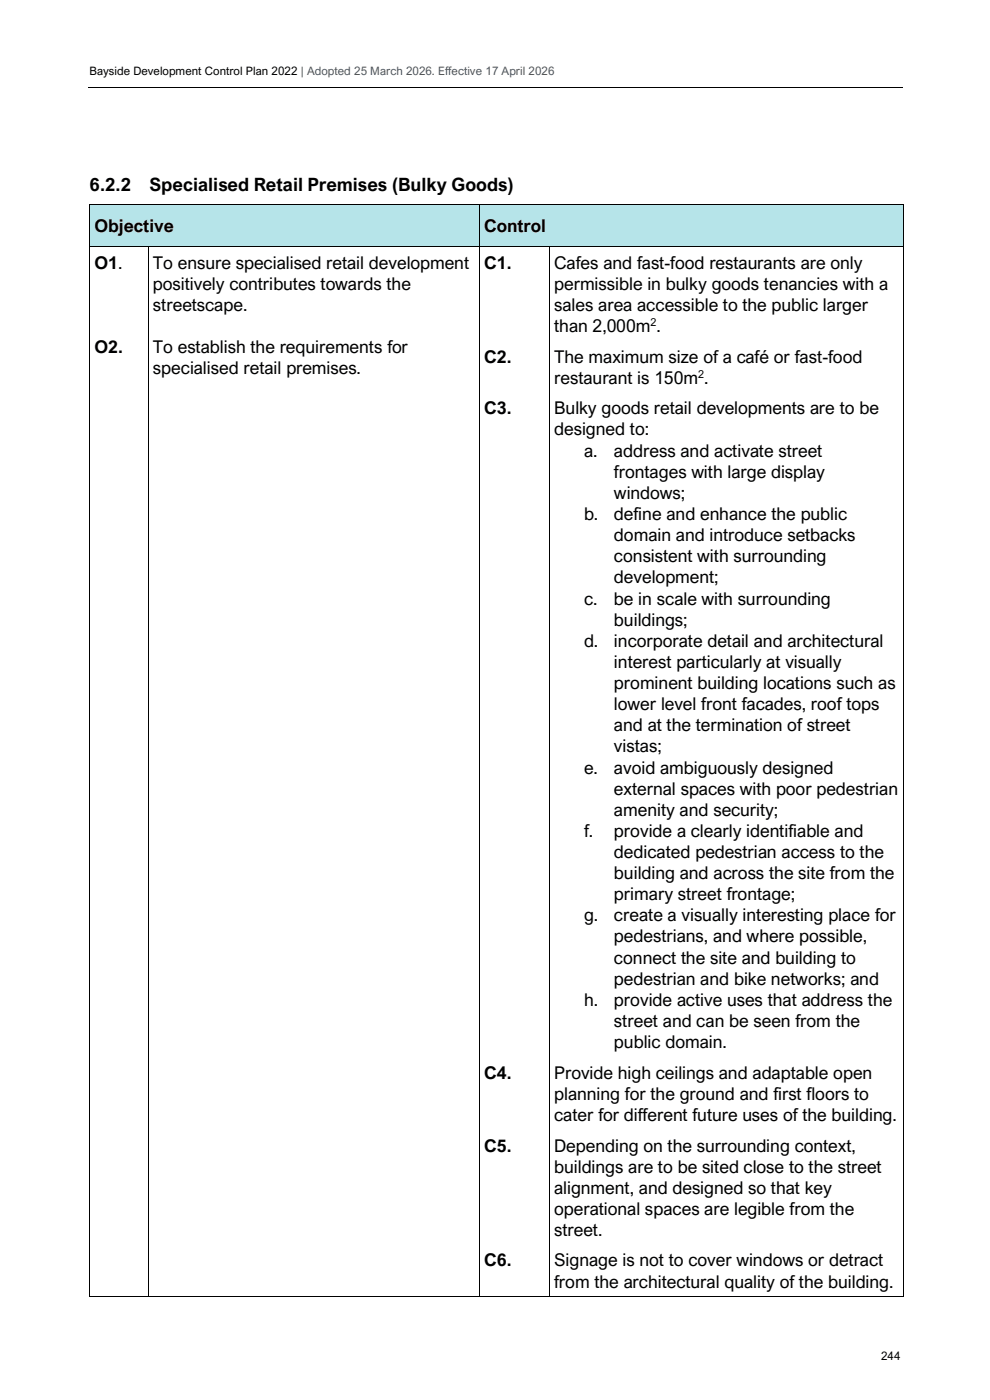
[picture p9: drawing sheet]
<svg xmlns="http://www.w3.org/2000/svg" width="210mm" height="297mm" viewBox="0 0 210 297" stroke-linecap="round" stroke-linejoin="round" font-family="sans-serif">
<defs><g id="words">
<g font-size="3.9">
<text x="19" y="40.4">6.2.2</text>
<text x="31.7" y="40.4">Specialised Retail Premises (Bulky Goods)</text>
</g>
<g font-size="3.7">
<text x="20" y="49.3">Objective</text>
<text x="102.7" y="49.3">Control</text>
<text x="20" y="57">O1.</text>
<text x="32.4" y="57">To ensure specialised retail development</text>
<text x="102.7" y="57">C1.</text>
<text x="117.5" y="57">Cafes and fast-food restaurants are only</text>
<text x="32.4" y="61.5">positively contributes towards the</text>
<text x="32.4" y="66">streetscape.</text>
<text x="117.5" y="61.5">permissible in bulky goods tenancies with a</text>
<text x="117.5" y="66">sales area accessible to the public larger</text>
<text x="117.5" y="70.4">than 2,000m .</text>
<text x="20" y="74.9">O2.</text>
<text x="32.4" y="74.9">To establish the requirements for</text>
<text x="102.7" y="77">C2.</text>
<text x="117.5" y="77">The maximum size of a café or fast-food</text>
<text x="32.4" y="79.4">specialised retail premises.</text>
<text x="117.5" y="81.4">restaurant is 150m .</text>
<text x="102.7" y="87.9">C3.</text>
<text x="117.5" y="87.9">Bulky goods retail developments are to be</text>
<text x="117.5" y="92.4">designed to:</text>
<text x="123.9" y="96.9">a.</text>
<text x="130.2" y="96.9">address and activate street</text>
<text x="130.2" y="101.4">frontages with large display</text>
<text x="130.2" y="105.9">windows;</text>
<text x="123.9" y="110.3">b.</text>
<text x="130.2" y="110.3">define and enhance the public</text>
<text x="130.2" y="114.8">domain and introduce setbacks</text>
<text x="130.2" y="119.3">consistent with surrounding</text>
<text x="130.2" y="123.8">development;</text>
<text x="123.9" y="128.2">c.</text>
<text x="130.2" y="128.2">be in scale with surrounding</text>
<text x="123.9" y="137.2">d.</text>
<text x="130.2" y="132.7">buildings;</text>
<text x="130.2" y="137.2">incorporate detail and architectural</text>
<text x="130.2" y="141.7">interest particularly at visually</text>
<text x="130.2" y="146.2">prominent building locations such as</text>
<text x="130.2" y="150.6">lower level front facades, roof tops</text>
<text x="130.2" y="155.1">and at the termination of street</text>
<text x="130.2" y="159.6">vistas;</text>
<text x="123.9" y="164.1">e.</text>
<text x="130.2" y="164.1">avoid ambiguously designed</text>
<text x="130.2" y="168.6">external spaces with poor pedestrian</text>
<text x="130.2" y="173">amenity and security;</text>
<text x="123.9" y="177.5">f.</text>
<text x="130.2" y="177.5">provide a clearly identifiable and</text>
<text x="130.2" y="182">dedicated pedestrian access to the</text>
<text x="130.2" y="186.5">building and across the site from the</text>
<text x="130.2" y="191">primary street frontage;</text>
<text x="123.9" y="195.5">g.</text>
<text x="130.2" y="195.5">create a visually interesting place for</text>
<text x="130.2" y="199.9">pedestrians, and where possible,</text>
<text x="130.2" y="204.4">connect the site and building to</text>
<text x="130.2" y="208.9">pedestrian and bike networks; and</text>
<text x="123.9" y="213.4">h.</text>
<text x="130.2" y="213.4">provide active uses that address the</text>
<text x="130.2" y="217.9">street and can be seen from the</text>
<text x="130.2" y="222.4">public domain.</text>
<text x="102.7" y="228.8">C4.</text>
<text x="117.5" y="228.8">Provide high ceilings and adaptable open</text>
<text x="117.5" y="233.3">planning for the ground and first floors to</text>
<text x="117.5" y="237.8">cater for different future uses of the building.</text>
<text x="102.7" y="244.3">C5.</text>
<text x="117.5" y="244.3">Depending on the surrounding context,</text>
<text x="117.5" y="248.8">buildings are to be sited close to the street</text>
<text x="117.5" y="253.3">alignment, and designed so that key</text>
<text x="117.5" y="257.7">operational spaces are legible from the</text>
<text x="117.5" y="262.2">street.</text>
<text x="102.7" y="268.7">C6.</text>
<text x="117.5" y="268.7">Signage is not to cover windows or detract</text>
<text x="117.5" y="273.2">from the architectural quality of the building.</text>
</g>
<g font-size="2.5">
<text x="19" y="16">Bayside Development Control Plan 2022 | Adopted 25 March 2026. Effective 17 April 2026</text>
<text x="186.9" y="288.5">244</text>
</g>
<g font-size="2.3">
<text x="138" y="69.2">2</text>
<text x="148.1" y="80.2">2</text>
</g>
</g></defs>
<path d="M18.8 18.5h172.8" fill="none" stroke="#000" stroke-width=".21"/>
<g fill="#b6e4e9">
<path d="M19.1 43.6h82.5v8.6h-82.5z" fill-rule="evenodd"/>
<path d="M20 44.6h80.7v6.6h-80.7z" fill-rule="evenodd"/>
<path d="M101.8 43.6h89.8v8.6h-89.8z" fill-rule="evenodd"/>
<path d="M102.7 44.6h88v6.6h-88z" fill-rule="evenodd"/>
</g>
<g fill="#000">
<path d="M18.9 43.4h.2v1.2h-.2z" fill-rule="evenodd"/>
<path d="M18.9 43.4h.2v.2h-.2z" fill-rule="evenodd"/>
</g>
<path d="M19.1 43.5h82.5" fill="none" stroke="#000" stroke-width=".21"/>
<path d="M19.1 43.6h82.5v1h-82.5z" fill-rule="evenodd" fill="#b6e4e9"/>
<g fill="#000">
<path d="M101.6 43.6h.2v1h-.2z" fill-rule="evenodd"/>
<path d="M101.6 43.4h.2v.2h-.2z" fill-rule="evenodd"/>
</g>
<path d="M101.8 43.5h89.8" fill="none" stroke="#000" stroke-width=".21"/>
<path d="M101.8 43.6h89.8v1h-89.8z" fill-rule="evenodd" fill="#b6e4e9"/>
<g fill="#000">
<path d="M191.6 43.4h.2v1.2h-.2z" fill-rule="evenodd"/>
<path d="M191.6 43.4h.2v.2h-.2z" fill-rule="evenodd"/>
</g>
<path d="M19 51.2h82.7v1h-82.7z" fill-rule="evenodd" fill="#b6e4e9"/>
<path d="M19 44.6v7.6" fill="none" stroke="#000" stroke-width=".21"/>
<path d="M101.7 51.2h90v1h-90z" fill-rule="evenodd" fill="#b6e4e9"/>
<g fill="none" stroke="#000" stroke-width=".21">
<path d="M19 53.4v18.9M19.1 52.3h12.2M31.4 53.4v18.9M31.5 52.3h70.1M101.7 44.6v7.6M101.7 53.4v18.9M101.8 52.3h14.7M116.6 53.4v18.9M116.7 52.3h74.9M191.7 44.6v7.6M191.7 53.4v18.9M19 73.3v10"/>
<path d="M31.4 73.3v10M101.7 73.3v10M116.6 73.3v10M191.7 73.3v10M19 84.3v139.9M31.4 84.3v139.9M101.7 84.3v139.9M116.6 84.3v139.9M191.7 84.3v139.9M19 225.2v14.4M31.4 225.2v14.4M101.7 225.2v14.4"/>
<path d="M116.6 225.2v14.4M191.7 225.2v14.4M19 240.7v23.4M31.4 240.7v23.4M101.7 240.7v23.4M116.6 240.7v23.4M191.7 240.7v23.4M19 265.1v9.9M19.1 275.1h12.2M31.4 265.1v9.9M31.5 275.1h70.1M101.7 265.1v9.9"/>
<path d="M101.8 275.1h14.7M116.6 265.1v9.9M116.7 275.1h74.9M191.7 265.1v9.9"/>
</g>
<g fill="#000">
<path d="M18.9 52.2h.2v1.2h-.2z" fill-rule="evenodd"/>
<path d="M31.3 52.4h.2v1h-.2z" fill-rule="evenodd"/>
<path d="M31.3 52.2h.2v.2h-.2z" fill-rule="evenodd"/>
<path d="M101.6 52.2h.2v1.2h-.2z" fill-rule="evenodd"/>
<path d="M116.5 52.4h.2v1h-.2z" fill-rule="evenodd"/>
<path d="M116.5 52.2h.2v.2h-.2z" fill-rule="evenodd"/>
<path d="M191.6 52.2h.2v1.2h-.2z" fill-rule="evenodd"/>
<path d="M18.9 72.3h.2v1h-.2z" fill-rule="evenodd"/>
<path d="M31.3 72.3h.2v1h-.2z" fill-rule="evenodd"/>
<path d="M101.6 72.3h.2v1h-.2z" fill-rule="evenodd"/>
<path d="M116.5 72.3h.2v1h-.2z" fill-rule="evenodd"/>
<path d="M191.6 72.3h.2v1h-.2z" fill-rule="evenodd"/>
<path d="M18.9 83.3h.2v1h-.2z" fill-rule="evenodd"/>
<path d="M31.3 83.3h.2v1h-.2z" fill-rule="evenodd"/>
<path d="M101.6 83.3h.2v1h-.2z" fill-rule="evenodd"/>
<path d="M116.5 83.3h.2v1h-.2z" fill-rule="evenodd"/>
<path d="M191.6 83.3h.2v1h-.2z" fill-rule="evenodd"/>
<path d="M18.9 224.2h.2v1h-.2z" fill-rule="evenodd"/>
<path d="M31.3 224.2h.2v1h-.2z" fill-rule="evenodd"/>
<path d="M101.6 224.2h.2v1h-.2z" fill-rule="evenodd"/>
<path d="M116.5 224.2h.2v1h-.2z" fill-rule="evenodd"/>
<path d="M191.6 224.2h.2v1h-.2z" fill-rule="evenodd"/>
<path d="M18.9 239.6h.2v1.1h-.2z" fill-rule="evenodd"/>
<path d="M31.3 239.6h.2v1.1h-.2z" fill-rule="evenodd"/>
<path d="M101.6 239.6h.2v1.1h-.2z" fill-rule="evenodd"/>
<path d="M116.5 239.6h.2v1.1h-.2z" fill-rule="evenodd"/>
<path d="M191.6 239.6h.2v1.1h-.2z" fill-rule="evenodd"/>
<path d="M18.9 264.1h.2v1h-.2z" fill-rule="evenodd"/>
<path d="M18.9 275h.2v.2h-.2z" fill-rule="evenodd"/>
<path d="M18.9 275h.2v.2h-.2z" fill-rule="evenodd"/>
<path d="M31.3 264.1h.2v1h-.2z" fill-rule="evenodd"/>
<path d="M31.3 275h.2v.2h-.2z" fill-rule="evenodd"/>
<path d="M101.6 264.1h.2v1h-.2z" fill-rule="evenodd"/>
<path d="M101.6 275h.2v.2h-.2z" fill-rule="evenodd"/>
<path d="M116.5 264.1h.2v1h-.2z" fill-rule="evenodd"/>
<path d="M116.5 275h.2v.2h-.2z" fill-rule="evenodd"/>
<path d="M191.6 264.1h.2v1h-.2z" fill-rule="evenodd"/>
<path d="M191.6 275h.2v.2h-.2z" fill-rule="evenodd"/>
<path d="M191.6 275h.2v.2h-.2z" fill-rule="evenodd"/>
</g>
<use href="#words"/>
</svg>
